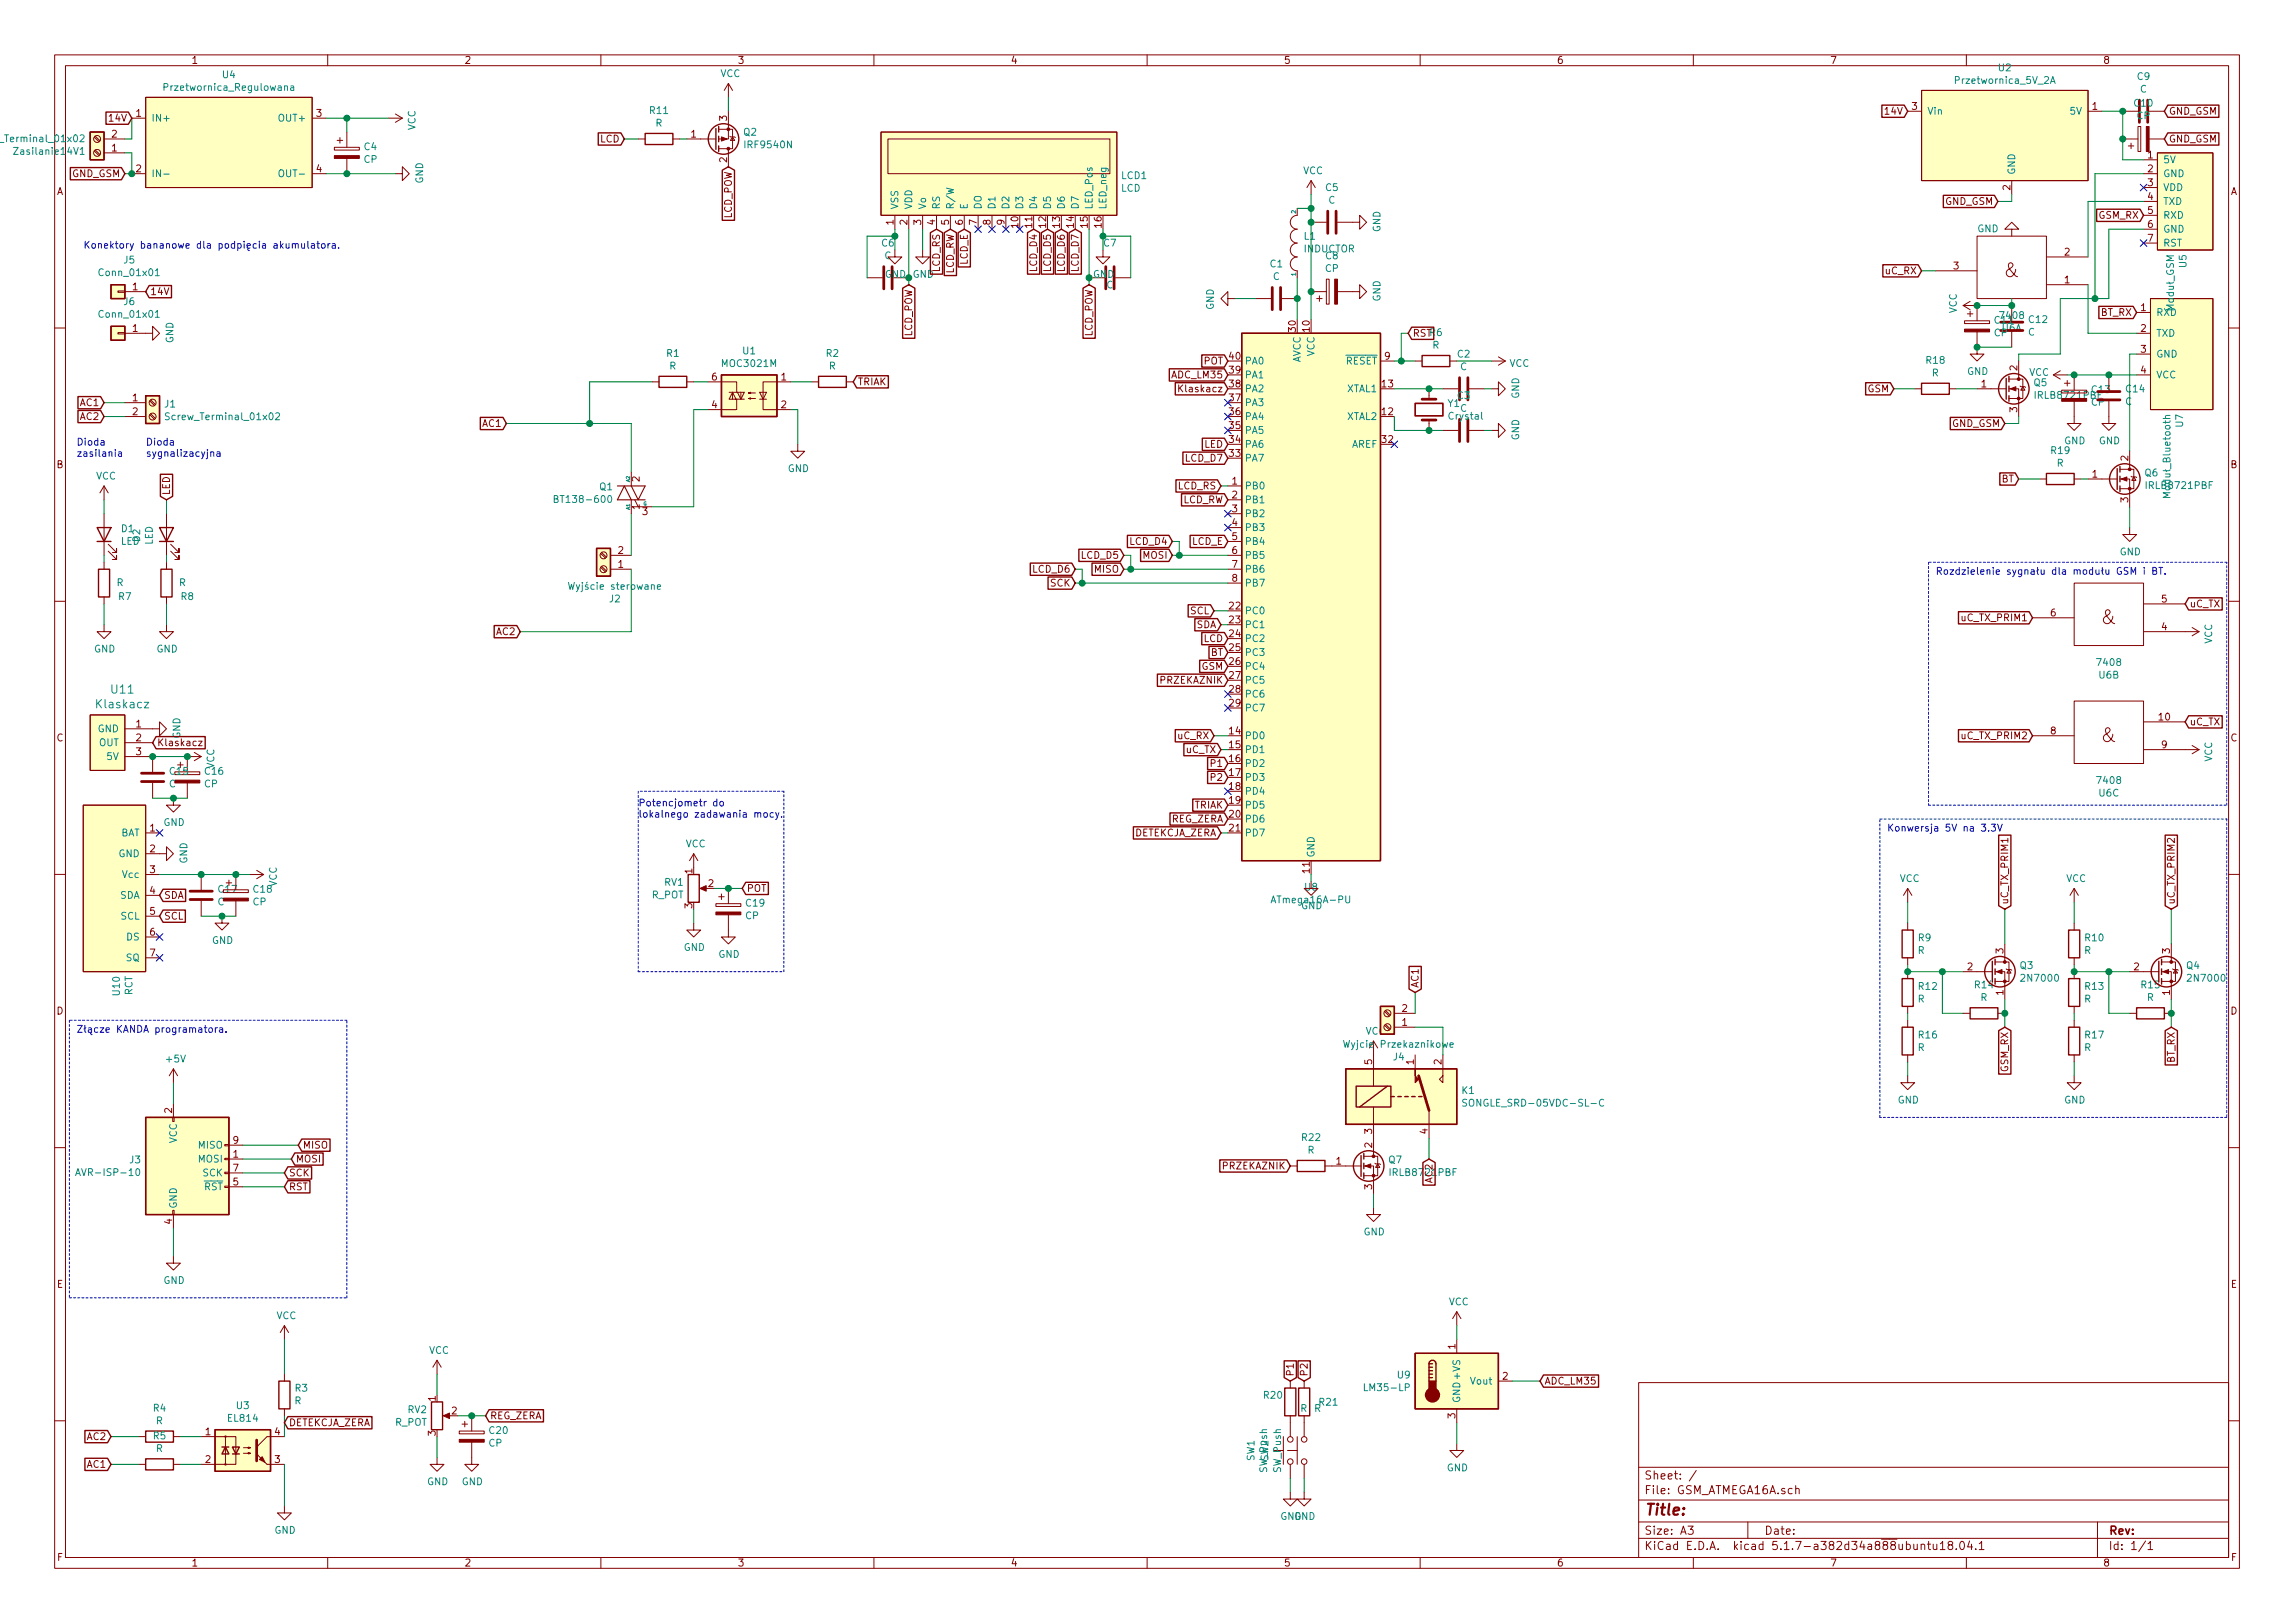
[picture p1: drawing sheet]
<svg xmlns="http://www.w3.org/2000/svg" width="420mm" height="297mm" viewBox="0 0 420 297" stroke-linecap="round" stroke-linejoin="round" font-family="sans-serif">
<defs><g id="words">
<g font-size="3.5" fill="#840000">
<text x="367" y="50.8">&amp;</text>
<text x="384.8" y="114.3">&amp;</text>
<text x="384.8" y="135.9">&amp;</text>
</g>
<text font-size="2.8" fill="#840000" x="301" y="277.3">Title:</text>
<g font-size="2.1" fill="#008484">
<text x="17.9" y="129.6">Klaskacz</text>
<text x="20.5" y="126.9">U11</text>
</g>
<g font-size="2.1" fill="#840000">
<text x="301" y="273.5">File: GSM_ATMEGA16A.sch</text>
<text x="301" y="270.8">Sheet: /</text>
<text x="301" y="280.9">Size: A3</text>
<text x="323" y="280.9">Date:</text>
<text x="386" y="280.9">Rev:</text>
<text x="301" y="283.7">KiCad E.D.A. kicad 5.1.7-a382d34a888ubuntu18.04.1</text>
<text x="386" y="283.7">Id: 1/1</text>
</g>
<g font-size="1.8" fill="#840000">
<text x="35" y="11.7">1</text>
<text x="85" y="11.7">2</text>
<text x="135" y="11.7">3</text>
<text x="185" y="11.7">4</text>
<text x="235" y="11.7">5</text>
<text x="285" y="11.7">6</text>
<text x="335" y="11.7">7</text>
<text x="385" y="11.7">8</text>
<text x="20.2" y="22.3">14V</text>
<text x="24.9" y="21.4">1</text>
<text x="57.9" y="21.4">3</text>
<text x="133.1" y="22.1" transform="rotate(-90 133.1 22.1)">3</text>
<text x="345.3" y="21">14V</text>
<text x="350" y="20.1">3</text>
<text x="383.1" y="20.1">1</text>
<text x="397" y="21">GND_GSM</text>
<text x="20.5" y="27.7">1</text>
<text x="20.5" y="25.2">2</text>
<text x="109.9" y="26.1">LCD</text>
<text x="126.5" y="25.2">1</text>
<text x="133.1" y="29.7" transform="rotate(-90 133.1 29.7)">2</text>
<text x="393.2" y="29">1</text>
<text x="397" y="26.1">GND_GSM</text>
<text x="10.4" y="35.7">A</text>
<text x="13.1" y="32.4">GND_GSM</text>
<text x="24.9" y="31.5">2</text>
<text x="57.9" y="31.5">4</text>
<text x="368" y="34.8" transform="rotate(-90 368 34.8)">2</text>
<text x="393.2" y="31.5">2</text>
<text x="393.2" y="34.1">3</text>
<text x="408.4" y="35.7">A</text>
<text x="134" y="40.1" transform="rotate(-90 134 40.1)">LCD_POW</text>
<text x="163.6" y="41.2" transform="rotate(-90 163.6 41.2)">1</text>
<text x="166.1" y="41.2" transform="rotate(-90 166.1 41.2)">2</text>
<text x="168.7" y="41.2" transform="rotate(-90 168.7 41.2)">3</text>
<text x="171.2" y="41.2" transform="rotate(-90 171.2 41.2)">4</text>
<text x="173.7" y="41.2" transform="rotate(-90 173.7 41.2)">5</text>
<text x="176.3" y="41.2" transform="rotate(-90 176.3 41.2)">6</text>
<text x="178.8" y="41.2" transform="rotate(-90 178.8 41.2)">7</text>
<text x="181.4" y="41.2" transform="rotate(-90 181.4 41.2)">8</text>
<text x="183.9" y="41.2" transform="rotate(-90 183.9 41.2)">9</text>
<text x="186.4" y="41.6" transform="rotate(-90 186.4 41.6)">10</text>
<text x="189" y="41.6" transform="rotate(-90 189 41.6)">11</text>
<text x="191.5" y="41.6" transform="rotate(-90 191.5 41.6)">12</text>
<text x="194.1" y="41.6" transform="rotate(-90 194.1 41.6)">13</text>
<text x="196.6" y="41.6" transform="rotate(-90 196.6 41.6)">14</text>
<text x="199.1" y="41.6" transform="rotate(-90 199.1 41.6)">15</text>
<text x="201.7" y="41.6" transform="rotate(-90 201.7 41.6)">16</text>
<text x="356" y="37.5">GND_GSM</text>
<text x="384.2" y="40">GSM_RX</text>
<text x="393.2" y="36.6">4</text>
<text x="393.2" y="39.2">5</text>
<text x="393.2" y="41.7">6</text>
<text x="378" y="46.8">2</text>
<text x="393.2" y="44.2">7</text>
<text x="24.3" y="53.1">1</text>
<text x="172.1" y="49.8" transform="rotate(-90 172.1 49.8)">LCD_RS</text>
<text x="174.6" y="50.3" transform="rotate(-90 174.6 50.3)">LCD_RW</text>
<text x="177.2" y="48.5" transform="rotate(-90 177.2 48.5)">LCD_E</text>
<text x="189.9" y="49.6" transform="rotate(-90 189.9 49.6)">LCD_D4</text>
<text x="192.4" y="49.6" transform="rotate(-90 192.4 49.6)">LCD_D5</text>
<text x="194.9" y="49.6" transform="rotate(-90 194.9 49.6)">LCD_D6</text>
<text x="197.5" y="49.6" transform="rotate(-90 197.5 49.6)">LCD_D7</text>
<text x="345.2" y="50.2">uC_RX</text>
<text x="357.7" y="49.3">3</text>
<text x="378" y="51.9">1</text>
<text x="27.5" y="54">14V</text>
<text x="384.6" y="57.8">BT_RX</text>
<text x="391.9" y="56.9">1</text>
<text x="24.3" y="60.7">1</text>
<text x="167" y="61.7" transform="rotate(-90 167 61.7)">LCD_POW</text>
<text x="200" y="61.7" transform="rotate(-90 200 61.7)">LCD_POW</text>
<text x="225.1" y="65.8">40</text>
<text x="237.2" y="60.7" transform="rotate(-90 237.2 60.7)">30</text>
<text x="239.8" y="60.7" transform="rotate(-90 239.8 60.7)">10</text>
<text x="253.5" y="65.8">9</text>
<text x="258.6" y="61.6">RSTR6</text>
<text x="391.9" y="60.7">2</text>
<text x="391.9" y="64.6">3</text>
<text x="130.3" y="69.6">6</text>
<text x="143" y="69.6">1</text>
<text x="157" y="70.5">TRIAK</text>
<text x="214.7" y="69.3">ADC_LM35</text>
<text x="216.4" y="71.8">Klaskacz</text>
<text x="220.4" y="66.7">POT</text>
<text x="225.1" y="70.9">38</text>
<text x="225.1" y="68.4">39</text>
<text x="253" y="70.9">13</text>
<text x="341.9" y="71.8">GSM</text>
<text x="362.7" y="70.9">1</text>
<text x="369.3" y="67.8" transform="rotate(-90 369.3 67.8)">2</text>
<text x="391.9" y="68.4">4</text>
<text x="14.7" y="74.3">AC1</text>
<text x="14.7" y="76.9">AC2</text>
<text x="24.3" y="73.4">1</text>
<text x="24.3" y="76">2</text>
<text x="130.3" y="74.7">4</text>
<text x="143" y="74.7">2</text>
<text x="225.1" y="76">36</text>
<text x="225.1" y="73.4">37</text>
<text x="253" y="76">12</text>
<text x="369.3" y="75.4" transform="rotate(-90 369.3 75.4)">3</text>
<text x="88.4" y="78.1">AC1</text>
<text x="220.5" y="82">LED</text>
<text x="225.1" y="83.6">33</text>
<text x="225.1" y="81.1">34</text>
<text x="225.1" y="78.5">35</text>
<text x="253" y="81.1">32</text>
<text x="357.3" y="78.1">GND_GSM</text>
<text x="10.4" y="85.7">B</text>
<text x="117.1" y="88.1" transform="rotate(-90 117.1 88.1)">2</text>
<text x="215.6" y="89.6">LCD_RS</text>
<text x="217.1" y="84.5">LCD_D7</text>
<text x="225.6" y="88.7">1</text>
<text x="366.4" y="88.3">BT</text>
<text x="383.1" y="87.4">1</text>
<text x="389.6" y="84.3" transform="rotate(-90 389.6 84.3)">2</text>
<text x="408.4" y="85.7">B</text>
<text x="31.1" y="90.7" transform="rotate(-90 31.1 90.7)">LED</text>
<text x="117.1" y="93.2" transform="rotate(-90 117.1 93.2)">1</text>
<text x="117.6" y="94.3">3</text>
<text x="216.4" y="92.1">LCD_RW</text>
<text x="225.6" y="91.2">2</text>
<text x="225.6" y="93.8">3</text>
<text x="389.6" y="92" transform="rotate(-90 389.6 92)">3</text>
<text x="113.2" y="101.4">2</text>
<text x="207" y="99.7">LCD_D4</text>
<text x="218.2" y="99.7">LCD_E</text>
<text x="225.6" y="96.3">4</text>
<text x="225.6" y="98.8">5</text>
<text x="225.6" y="101.4">6</text>
<text x="113.2" y="103.9">1</text>
<text x="189.2" y="104.8">LCD_D6</text>
<text x="192.3" y="107.4">SCK</text>
<text x="198.1" y="102.3">LCD_D5</text>
<text x="200.4" y="104.8">MISO</text>
<text x="209.3" y="102.3">MOSI</text>
<text x="225.6" y="103.9">7</text>
<text x="225.6" y="106.5">8</text>
<text x="217.9" y="112.4">SCL</text>
<text x="225.1" y="111.5">22</text>
<text x="359.3" y="113.7">uC_TX_PRIM1</text>
<text x="375.4" y="112.8">6</text>
<text x="395.8" y="110.3">5</text>
<text x="400.8" y="111.2">uC_TX</text>
<text x="90.9" y="116.2">AC2</text>
<text x="219" y="115">SDA</text>
<text x="220.4" y="117.5">LCD</text>
<text x="225.1" y="114.1">23</text>
<text x="225.1" y="116.6">24</text>
<text x="225.1" y="119.2">25</text>
<text x="395.8" y="115.4">4</text>
<text x="212.6" y="125.1">PRZEKAZNIK</text>
<text x="220" y="122.6">GSM</text>
<text x="221.6" y="120.1">BT</text>
<text x="225.1" y="121.7">26</text>
<text x="225.1" y="124.2">27</text>
<text x="225.1" y="126.8">28</text>
<text x="225.1" y="129.3">29</text>
<text x="395.3" y="131.9">10</text>
<text x="10.4" y="135.7">C</text>
<text x="24.9" y="133.1">1</text>
<text x="24.9" y="135.7">2</text>
<text x="28.7" y="136.6">Klaskacz</text>
<text x="215.7" y="135.3">uC_RX</text>
<text x="217.1" y="137.8">uC_TX</text>
<text x="225.1" y="134.4">14</text>
<text x="225.1" y="136.9">15</text>
<text x="359.3" y="135.3">uC_TX_PRIM2</text>
<text x="375.4" y="134.4">8</text>
<text x="395.8" y="136.9">9</text>
<text x="400.8" y="132.8">uC_TX</text>
<text x="408.4" y="135.7">C</text>
<text x="24.9" y="138.2">3</text>
<text x="221.8" y="142.9">P2</text>
<text x="221.8" y="140.4">P1</text>
<text x="225.1" y="139.5">16</text>
<text x="225.1" y="142">17</text>
<text x="218.6" y="148">TRIAK</text>
<text x="225.1" y="144.6">18</text>
<text x="225.1" y="147.1">19</text>
<text x="225.1" y="149.6">20</text>
<text x="27.5" y="152.2">1</text>
<text x="27.5" y="156">2</text>
<text x="207.4" y="153.1">DETEKCJA_ZERA</text>
<text x="214.4" y="150.5">REG_ZERA</text>
<text x="225.1" y="152.2">21</text>
<text x="27.5" y="159.8">3</text>
<text x="126.7" y="159.9" transform="rotate(-90 126.7 159.9)">1</text>
<text x="239.8" y="159.8" transform="rotate(-90 239.8 159.8)">11</text>
<text x="27.5" y="163.6">4</text>
<text x="27.5" y="167.4">5</text>
<text x="30" y="164.5">SDA</text>
<text x="40" y="163.4">C17</text>
<text x="126.7" y="166.3" transform="rotate(-90 126.7 166.3)">3</text>
<text x="129.7" y="162.3">2</text>
<text x="136.7" y="163.2">POT</text>
<text x="367.7" y="165.6" transform="rotate(-90 367.7 165.6)">uC_TX_PRIM1</text>
<text x="398.1" y="165.6" transform="rotate(-90 398.1 165.6)">uC_TX_PRIM2</text>
<text x="27.5" y="171.2">6</text>
<text x="30" y="168.3">SCL</text>
<text x="27.5" y="175">7</text>
<text x="360.2" y="177.6">2</text>
<text x="366.8" y="174.5" transform="rotate(-90 366.8 174.5)">3</text>
<text x="390.7" y="177.6">2</text>
<text x="397.3" y="174.5" transform="rotate(-90 397.3 174.5)">3</text>
<text x="10.4" y="185.7">D</text>
<text x="256.7" y="185.2">2</text>
<text x="259.7" y="180.9" transform="rotate(-90 259.7 180.9)">AC1</text>
<text x="361.6" y="180.9">R14</text>
<text x="366.8" y="182.1" transform="rotate(-90 366.8 182.1)">1</text>
<text x="392.1" y="180.9">R15</text>
<text x="397.3" y="182.1" transform="rotate(-90 397.3 182.1)">1</text>
<text x="408.4" y="185.7">D</text>
<text x="256.7" y="187.7">1</text>
<text x="251.2" y="194.8" transform="rotate(-90 251.2 194.8)">5</text>
<text x="258.8" y="194.8" transform="rotate(-90 258.8 194.8)">1</text>
<text x="263.9" y="194.8" transform="rotate(-90 263.9 194.8)">2</text>
<text x="367.7" y="196.3" transform="rotate(-90 367.7 196.3)">GSM_RX</text>
<text x="398.1" y="194.6" transform="rotate(-90 398.1 194.6)">BT_RX</text>
<text x="31.5" y="203.7" transform="rotate(-90 31.5 203.7)">2</text>
<text x="42.7" y="209.3">9</text>
<text x="251.2" y="207.5" transform="rotate(-90 251.2 207.5)">3</text>
<text x="261.4" y="207.5" transform="rotate(-90 261.4 207.5)">4</text>
<text x="42.7" y="211.9">1</text>
<text x="42.7" y="214.4">7</text>
<text x="52.9" y="215.3">SCK</text>
<text x="54.1" y="212.8">MOSI</text>
<text x="55.4" y="210.2">MISO</text>
<text x="224" y="214">PRZEKAZNIK</text>
<text x="244.6" y="213.1">1</text>
<text x="251.2" y="210.1" transform="rotate(-90 251.2 210.1)">2</text>
<text x="42.7" y="217">5</text>
<text x="52.9" y="217.8">RST</text>
<text x="251.2" y="217.7" transform="rotate(-90 251.2 217.7)">3</text>
<text x="262.3" y="216.4" transform="rotate(-90 262.3 216.4)">AC2</text>
<text x="31.5" y="224" transform="rotate(-90 31.5 224)">4</text>
<text x="10.4" y="235.7">E</text>
<text x="408.4" y="235.7">E</text>
<text x="236.9" y="252" transform="rotate(-90 236.9 252)">P1</text>
<text x="239.4" y="252" transform="rotate(-90 239.4 252)">P2</text>
<text x="266.4" y="246.9" transform="rotate(-90 266.4 246.9)">1</text>
<text x="79.8" y="256.4" transform="rotate(-90 79.8 256.4)">1</text>
<text x="275.1" y="252.5">2</text>
<text x="282.7" y="253.4">ADC_LM35</text>
<text x="16" y="263.6">AC2</text>
<text x="37.6" y="262.7">1</text>
<text x="50.3" y="262.7">4</text>
<text x="52.9" y="261">DETEKCJA_ZERA</text>
<text x="79.8" y="262.8" transform="rotate(-90 79.8 262.8)">3</text>
<text x="82.7" y="258.9">2</text>
<text x="89.7" y="259.8">REG_ZERA</text>
<text x="266.4" y="259.6" transform="rotate(-90 266.4 259.6)">3</text>
<text x="16" y="268.6">AC1</text>
<text x="37.6" y="267.8">2</text>
<text x="50.3" y="267.8">3</text>
<text x="10.5" y="285.7">F</text>
<text x="35" y="286.7">1</text>
<text x="85" y="286.7">2</text>
<text x="135" y="286.7">3</text>
<text x="185" y="286.7">4</text>
<text x="235" y="286.7">5</text>
<text x="285" y="286.7">6</text>
<text x="335" y="286.7">7</text>
<text x="385" y="286.7">8</text>
<text x="408.5" y="285.7">F</text>
</g>
<g font-size="1.8" fill="#008484">
<text x="30.7" y="16.6">Przetwornica_Regulowana</text>
<text x="40.8" y="14.3">U4</text>
<text x="131.9" y="14.1">VCC</text>
<text x="358.3" y="15.4">Przetwornica_5V_2A</text>
<text x="365.9" y="13">U2</text>
<text x="391.3" y="14.6">C9</text>
<text x="391.8" y="17">C</text>
<text x="27.7" y="22.3">IN+</text>
<text x="51.4" y="22.3">OUT+</text>
<text x="76.1" y="23.9" transform="rotate(-90 76.1 23.9)">VCC</text>
<text x="119" y="20.9">R11</text>
<text x="120" y="23.2">R</text>
<text x="352.8" y="21">Vin</text>
<text x="379.1" y="21">5V</text>
<text x="390.8" y="19.5">C10</text>
<text x="391.2" y="21.8">CP</text>
<text x=".1" y="26">_Terminal_01x02</text>
<text x="3.1" y="28.3">Zasilanie14V1</text>
<text x="66.6" y="29.8">CP</text>
<text x="66.7" y="27.5">C4</text>
<text x="136.2" y="24.8">Q2</text>
<text x="136.6" y="27.1">IRF9540N</text>
<text x="396" y="29.9">5V</text>
<text x="27.7" y="32.4">IN-</text>
<text x="51.8" y="32.4">OUT-</text>
<text x="77.5" y="33.6" transform="rotate(-90 77.5 33.6)">GND</text>
<text x="205.2" y="35.1">LCD</text>
<text x="205.3" y="32.8">LCD1</text>
<text x="238.6" y="31.9">VCC</text>
<text x="242.7" y="35">C5</text>
<text x="368.9" y="32" transform="rotate(-90 368.9 32)">GND</text>
<text x="396" y="32.4">GND</text>
<text x="396" y="35">VDD</text>
<text x="164.5" y="38.4" transform="rotate(-90 164.5 38.4)">VSS</text>
<text x="167" y="38.4" transform="rotate(-90 167 38.4)">VDD</text>
<text x="169.5" y="38.4" transform="rotate(-90 169.5 38.4)">Vo</text>
<text x="172.1" y="38.4" transform="rotate(-90 172.1 38.4)">RS</text>
<text x="174.6" y="38.4" transform="rotate(-90 174.6 38.4)">R/W</text>
<text x="177.2" y="38.4" transform="rotate(-90 177.2 38.4)">E</text>
<text x="179.7" y="38.4" transform="rotate(-90 179.7 38.4)">DO</text>
<text x="182.2" y="38.4" transform="rotate(-90 182.2 38.4)">D1</text>
<text x="184.8" y="38.4" transform="rotate(-90 184.8 38.4)">D2</text>
<text x="187.3" y="38.4" transform="rotate(-90 187.3 38.4)">D3</text>
<text x="189.9" y="38.4" transform="rotate(-90 189.9 38.4)">D4</text>
<text x="192.4" y="38.4" transform="rotate(-90 192.4 38.4)">D5</text>
<text x="194.9" y="38.4" transform="rotate(-90 194.9 38.4)">D6</text>
<text x="197.5" y="38.4" transform="rotate(-90 197.5 38.4)">D7</text>
<text x="200" y="38.4" transform="rotate(-90 200 38.4)">LED_Pos</text>
<text x="202.6" y="38.4" transform="rotate(-90 202.6 38.4)">LED_neg</text>
<text x="243.2" y="37.3">C</text>
<text x="396" y="37.5">TXD</text>
<text x="396" y="40">RXD</text>
<text x="161.9" y="47.4">C</text>
<text x="238.7" y="46.2">INDUCTOR</text>
<text x="238.8" y="43.9">L1</text>
<text x="242.7" y="47.5">C8</text>
<text x="252.7" y="42.5" transform="rotate(-90 252.7 42.5)">GND</text>
<text x="362" y="42.5">GND</text>
<text x="396" y="42.6">GND</text>
<text x="396" y="45.1">RST</text>
<text x="18.4" y="50.5">Conn_01x01</text>
<text x="22.7" y="48.2">J5</text>
<text x="162" y="50.8">GND</text>
<text x="167.1" y="50.8">GND</text>
<text x="200.1" y="50.8">GND</text>
<text x="202.6" y="52.8">C</text>
<text x="232.6" y="48.9">C1</text>
<text x="233" y="51.2">C</text>
<text x="242.6" y="49.8">CP</text>
<text x="400.3" y="48.9" transform="rotate(-90 400.3 48.9)">U5</text>
<text x="18.4" y="58.2">Conn_01x01</text>
<text x="22.7" y="55.8">J6</text>
<text x="222.2" y="56.7" transform="rotate(-90 222.2 56.7)">GND</text>
<text x="252.7" y="55.2" transform="rotate(-90 252.7 55.2)">GND</text>
<text x="358.2" y="57.4" transform="rotate(-90 358.2 57.4)">VCC</text>
<text x="365.2" y="59.2">C11</text>
<text x="366.3" y="58.4">7408</text>
<text x="371.5" y="59.1">C12</text>
<text x="394.7" y="57.8">RXD</text>
<text x="398" y="56.6" transform="rotate(-90 398 56.6)">Modu_GSM</text>
<text x="31.7" y="62.8" transform="rotate(-90 31.7 62.8)">GND</text>
<text x="122.1" y="65.3">R1</text>
<text x="136" y="64.9">U1</text>
<text x="151.3" y="65.3">R2</text>
<text x="240.7" y="65.2" transform="rotate(-90 240.7 65.2)">VCC</text>
<text x="262.3" y="63.8">R</text>
<text x="266.9" y="65.4">C2</text>
<text x="365.1" y="61.6">CP</text>
<text x="366.5" y="60.7">U6A</text>
<text x="371.3" y="61.4">C</text>
<text x="394.7" y="61.6">TXD</text>
<text x="394.7" y="65.4">GND</text>
<text x="122.6" y="67.6">R</text>
<text x="132.4" y="67.2">MOC3021M</text>
<text x="151.8" y="67.6">R</text>
<text x="227.8" y="71.8">PA2</text>
<text x="227.8" y="69.3">PA1</text>
<text x="227.8" y="66.7">PA0</text>
<text x="238.1" y="66.5" transform="rotate(-90 238.1 66.5)">AVCC</text>
<text x="246.3" y="66.7">RESET</text>
<text x="246.6" y="71.8">XTAL1</text>
<text x="267.3" y="67.8">C</text>
<text x="276.3" y="67.1">VCC</text>
<text x="352.7" y="66.6">R18</text>
<text x="353.7" y="68.9">R</text>
<text x="360.1" y="68.6">GND</text>
<text x="371.5" y="68.8">VCC</text>
<text x="372.4" y="70.7">Q5</text>
<text x="383" y="71.9">C13</text>
<text x="389.3" y="71.8">C14</text>
<text x="394.7" y="69.3">VCC</text>
<text x="30.2" y="74.6">J1</text>
<text x="31" y="76.9">Screw_Terminal_01x02</text>
<text x="227.8" y="76.9">PA4</text>
<text x="227.8" y="74.3">PA3</text>
<text x="246.6" y="76.9">XTAL2</text>
<text x="265.1" y="74.5">Y1</text>
<text x="265.3" y="76.8">Crystal</text>
<text x="266.9" y="73.1">C3</text>
<text x="267.3" y="75.4">C</text>
<text x="278.1" y="73" transform="rotate(-90 278.1 73)">GND</text>
<text x="372.8" y="73">IRLB8721PBF</text>
<text x="382.9" y="74.3">CP</text>
<text x="389.1" y="74.1">C</text>
<text x="227.8" y="82">PA6</text>
<text x="227.8" y="79.4">PA5</text>
<text x="247.4" y="82">AREF</text>
<text x="278.1" y="80.6" transform="rotate(-90 278.1 80.6)">GND</text>
<text x="375.6" y="83.1">R19</text>
<text x="377.9" y="81.3">GND</text>
<text x="384.3" y="81.3">GND</text>
<text x="399.7" y="78.1" transform="rotate(-90 399.7 78.1)">U7</text>
<text x="17.6" y="87.8">VCC</text>
<text x="109.8" y="89.7">Q1</text>
<text x="144.2" y="86.4">GND</text>
<text x="227.8" y="89.6">PB0</text>
<text x="227.8" y="84.5">PA7</text>
<text x="376.6" y="85.4">R</text>
<text x="392.7" y="87.2">Q6</text>
<text x="393.1" y="89.5">IRLB8721PBF</text>
<text x="102.3" y="92">BT138-600</text>
<text x="227.8" y="92.1">PB1</text>
<text x="227.8" y="94.7">PB2</text>
<text x="397.4" y="90.5" transform="rotate(-90 397.4 90.5)">Modu_Bluetooth</text>
<text x="22.1" y="99.7">LED</text>
<text x="22.3" y="97.4">D1</text>
<text x="25.7" y="99.1" transform="rotate(-90 25.7 99.1)">D2</text>
<text x="28" y="99.8" transform="rotate(-90 28 99.8)">LED</text>
<text x="227.8" y="97.2">PB3</text>
<text x="227.8" y="99.7">PB4</text>
<text x="388.1" y="101.6">GND</text>
<text x="21.4" y="107.3">R</text>
<text x="32.8" y="107.3">R</text>
<text x="105.1" y="107.9">Wyjcie sterowane</text>
<text x="227.8" y="102.3">PB5</text>
<text x="227.8" y="104.8">PB6</text>
<text x="227.8" y="107.4">PB7</text>
<text x="21.7" y="109.8">R7</text>
<text x="33.2" y="109.8">R8</text>
<text x="111.6" y="110.2">J2</text>
<text x="227.8" y="112.4">PC0</text>
<text x="17.2" y="119.4">GND</text>
<text x="28.7" y="119.4">GND</text>
<text x="227.8" y="115">PC1</text>
<text x="227.8" y="117.5">PC2</text>
<text x="405" y="117.8" transform="rotate(-90 405 117.8)">VCC</text>
<text x="227.8" y="120.1">PC3</text>
<text x="227.8" y="122.6">PC4</text>
<text x="227.8" y="125.1">PC5</text>
<text x="384.1" y="121.9">7408</text>
<text x="384.3" y="124.2">U6B</text>
<text x="227.8" y="127.7">PC6</text>
<text x="227.8" y="130.2">PC7</text>
<text x="17.9" y="134">GND</text>
<text x="18.1" y="136.6">OUT</text>
<text x="33" y="135.2" transform="rotate(-90 33 135.2)">GND</text>
<text x="227.8" y="135.3">PD0</text>
<text x="227.8" y="137.8">PD1</text>
<text x="19.7" y="139.1">5V</text>
<text x="31.1" y="141.8">C15</text>
<text x="37.6" y="141.8">C16</text>
<text x="39.2" y="140.7" transform="rotate(-90 39.2 140.7)">VCC</text>
<text x="227.8" y="140.4">PD2</text>
<text x="227.8" y="142.9">PD3</text>
<text x="384.1" y="143.5">7408</text>
<text x="405" y="139.4" transform="rotate(-90 405 139.4)">VCC</text>
<text x="30.9" y="144.1">C</text>
<text x="37.4" y="144.1">CP</text>
<text x="227.8" y="145.5">PD4</text>
<text x="227.8" y="148">PD5</text>
<text x="384.3" y="145.8">U6C</text>
<text x="22" y="153.1">BAT</text>
<text x="29.9" y="151.2">GND</text>
<text x="125.5" y="155.1">VCC</text>
<text x="227.8" y="150.5">PD6</text>
<text x="227.8" y="153.1">PD7</text>
<text x="21.7" y="156.9">GND</text>
<text x="22.5" y="160.7">Vcc</text>
<text x="34.3" y="158.1" transform="rotate(-90 34.3 158.1)">GND</text>
<text x="240.7" y="157" transform="rotate(-90 240.7 157)">GND</text>
<text x="347.8" y="161.4">VCC</text>
<text x="378.3" y="161.4">VCC</text>
<text x="21.9" y="164.5">SDA</text>
<text x="39.8" y="165.7">C</text>
<text x="46.3" y="165.7">CP</text>
<text x="46.5" y="163.4">C18</text>
<text x="50.7" y="162.3" transform="rotate(-90 50.7 162.3)">VCC</text>
<text x="119.3" y="164.4">R_POT</text>
<text x="121.7" y="162.1">RV1</text>
<text x="136.6" y="165.9">C19</text>
<text x="233.4" y="165.3">ATmega16A-PU</text>
<text x="238.2" y="166.4">GND</text>
<text x="238.9" y="163">U8</text>
<text x="22.1" y="168.3">SCL</text>
<text x="23.2" y="172.1">DS</text>
<text x="38.8" y="172.8">GND</text>
<text x="136.5" y="168.2">CP</text>
<text x="351.2" y="172.3">R9</text>
<text x="381.8" y="172.3">R10</text>
<text x="23.1" y="175.9">SQ</text>
<text x="125.2" y="174">GND</text>
<text x="131.5" y="175.3">GND</text>
<text x="351.1" y="174.6">R</text>
<text x="369.8" y="177.4">Q3</text>
<text x="370.3" y="179.7">2N7000</text>
<text x="381.6" y="174.6">R</text>
<text x="400.3" y="177.4">Q4</text>
<text x="400.8" y="179.7">2N7000</text>
<text x="21.9" y="182.1" transform="rotate(-90 21.9 182.1)">U10</text>
<text x="24.3" y="182.2" transform="rotate(-90 24.3 182.2)">RCT</text>
<text x="351.1" y="183.5">R</text>
<text x="351.3" y="181.2">R12</text>
<text x="362.6" y="183.2">R</text>
<text x="381.6" y="183.5">R</text>
<text x="381.8" y="181.2">R13</text>
<text x="393.1" y="183.2">R</text>
<text x="246.7" y="191.8">Wyjcie Przekaznikowe</text>
<text x="250" y="189.4">VCC</text>
<text x="351.3" y="190.1">R16</text>
<text x="381.8" y="190.1">R17</text>
<text x="30.5" y="194.4">+5V</text>
<text x="255.1" y="194.1">J4</text>
<text x="351.1" y="192.4">R</text>
<text x="381.6" y="192.4">R</text>
<text x="267.7" y="200.2">K1</text>
<text x="269.1" y="202.5">SONGLE_SRD-05VDC-SL-C</text>
<text x="347.4" y="202">GND</text>
<text x="377.9" y="202">GND</text>
<text x="32.4" y="209.3" transform="rotate(-90 32.4 209.3)">VCC</text>
<text x="238.4" y="208.8">R22</text>
<text x="14.9" y="215.2">AVR-ISP-10</text>
<text x="23.8" y="212.9">J3</text>
<text x="36.4" y="212.8">MOSI</text>
<text x="36.4" y="210.2">MISO</text>
<text x="37.2" y="215.3">SCK</text>
<text x="239.4" y="211.1">R</text>
<text x="254.3" y="212.9">Q7</text>
<text x="254.7" y="215.2">IRLB8721PBF</text>
<text x="32.4" y="221.3" transform="rotate(-90 32.4 221.3)">GND</text>
<text x="37.4" y="217.8">RST</text>
<text x="249.6" y="226.1">GND</text>
<text x="29.9" y="235">GND</text>
<text x="265.2" y="238.9">VCC</text>
<text x="50.6" y="241.4">VCC</text>
<text x="78.5" y="247.8">VCC</text>
<text x="43.3" y="257.9">U3</text>
<text x="53.9" y="257">R</text>
<text x="54.1" y="254.7">R3</text>
<text x="231.4" y="256">R20</text>
<text x="241.6" y="257.3">R21</text>
<text x="250.2" y="254.6">LM35-LP</text>
<text x="255.9" y="252.3">U9</text>
<text x="267.3" y="256.8" transform="rotate(-90 267.3 256.8)">GND +VS</text>
<text x="269.4" y="253.4">Vout</text>
<text x="28.1" y="258.4">R4</text>
<text x="28.1" y="263.4">R5</text>
<text x="28.6" y="260.7">R</text>
<text x="41.9" y="260.2">EL814</text>
<text x="72.3" y="260.9">R_POT</text>
<text x="74.7" y="258.6">RV2</text>
<text x="89.6" y="262.4">C20</text>
<text x="238.1" y="258.4">R</text>
<text x="240.6" y="258.4">R</text>
<text x="28.6" y="265.7">R</text>
<text x="89.5" y="264.8">CP</text>
<text x="229.7" y="267.4" transform="rotate(-90 229.7 267.4)">SW1</text>
<text x="232" y="269.5" transform="rotate(-90 232 269.5)">SW_Push</text>
<text x="232.2" y="267.4" transform="rotate(-90 232.2 267.4)">SW2</text>
<text x="234.5" y="269.5" transform="rotate(-90 234.5 269.5)">SW_Push</text>
<text x="264.9" y="269.3">GND</text>
<text x="78.2" y="271.8">GND</text>
<text x="84.5" y="271.8">GND</text>
<text x="50.2" y="280.7">GND</text>
<text x="234.4" y="278.2">GND</text>
<text x="236.9" y="278.2">GND</text>
</g>
<g font-size="1.8" fill="#0000c2">
<text x="15.2" y="45.5">Konektory bananowe dla podpicia akumulatora.</text>
<text x="14" y="81.5">Dioda</text>
<text x="14" y="83.6">zasilania</text>
<text x="26.7" y="81.5">Dioda</text>
<text x="26.7" y="83.6">sygnalizacyjna</text>
<text x="354.3" y="105.2">Rozdzielenie sygnau dla moduu GSM i BT.</text>
<text x="116.8" y="147.6">Potencjometr do</text>
<text x="116.8" y="149.6">lokalnego zadawania mocy.</text>
<text x="345.4" y="152.2">Konwersja 5V na 3.3V</text>
<text x="14" y="189">Zcze KANDA programatora.</text>
</g>
<g font-size="1.8" fill="#008400">
<text x="161.4" y="45.1">C6</text>
<text x="202.1" y="45.1">C7</text>
</g>
<g font-size="1.1" fill="#008484">
<text x="237.3" y="39.1" transform="rotate(-90 237.3 39.1)">2</text>
<text x="237.3" y="50.5" transform="rotate(-90 237.3 50.5)">1</text>
</g>
<g font-size=".9" fill="#008484">
<text x="115.3" y="88.2" transform="rotate(-90 115.3 88.2)">A2</text>
<text x="115.3" y="93.3" transform="rotate(-90 115.3 93.3)">A1</text>
<text x="117.8" y="92.5">G</text>
</g>
</g></defs>
<g fill="none" stroke="#840000" stroke-width=".18">
<path d="M10 10h400v277h-400zM12 12h396v273.1h-396zM26.7 17.8h30.4v16.5h-30.4zM60 10v2M110 10v2M133.3 15.3l-.7 1.2M133.3 15.3v2.5M133.3 15.3l.8 1.2M160 10v2M210 10v2M260 10v2M310 10v2"/>
<path d="M351.8 16.5h30.5v16.6h-30.5zM360 10v2M17.3 25.1l.8 .8M17.3 27.6l.8 .9M17.4 24.9l.9 .9M17.4 27.5l.9 .8M19 25.4h3.9M19 28h3.9M24.1 21.6h2.6M24.1 31.8h2.6M57.1 21.6h2.6M57.1 31.8h2.6"/>
<path d="M61.2 27h4.6v.5h-4.6zM61.7 25.7h1M62.2 25.2v1M63.5 24.2v2.8M63.5 29v2.8M71.1 21.6h2.6M72.4 31.8h1.3v-1.3l1.2 1.3-1.2 1.3v-1.3M72.4 20.9l1.3 .7M73.7 21.6l-1.3 .8M116.8 25.4h1.3M123.2 25.4h1.3M125.7 25.4h5.4"/>
<path d="M131.6 23.7h2.5v3.5h-2.5M133.3 20.4v5h-1.7M133.3 27.2v3.3M133.6 24.9l.1 .2h.8l.1 .1M134.1 25.1l.4 .6h-.8zM161.3 24.2h43.2v15.2h-43.2zM162.6 25.4h40.6v6.4h-40.6zM163.8 39.4v2.5M166.4 39.4v2.5M168.9 39.4v2.5M171.4 39.4v2.5M174 39.4v2.5"/>
<path d="M176.5 39.4v2.5M179.1 39.4v2.5M181.6 39.4v2.5M184.1 39.4v2.5M237.5 38.1v1.3a1.27 1.27 0 0 0-1.3 1.3 1.27 1.27 0 0 0 1.3 1.2 1.27 1.27 0 0 0-1.3 1.3 1.27 1.27 0 0 0 1.3 1.3 1.27 1.27 0 0 0-1.3 1.3 1.27 1.27 0 0 0 1.3 1.2 1.27 1.27 0 0 0-1.3 1.3 1.27 1.27 0 0 0 1.3 1.3v1.2M240 33.1l-.7 1.2M240 33.1v2.5M240 33.1l.8 1.2M349.2 20.4h2.6M368.3 33.1v2.5M382.3 20.4h2.5M388.6 25.4h2.8"/>
<path d="M388.6 20.4h2.8M389.6 26.7h1.1M390.1 26.2v1M391.4 23.2h.5v4.5h-.5zM392.4 31.8h2.6M392.4 29.2h2.6M392.4 34.3h2.6M392.4 36.9h2.6M392.4 39.4h2.6M393.4 25.4h2.8M393.4 20.4h2.8M395 28h10.1v17.8h-10.1z"/>
<path d="M400 35.6h.1M21.6 53.2h1.3v.3h-1.3zM22.9 53.4h3.8M158.7 50.8h2.8M163.8 45.8v1.2h1.3l-1.3 1.3-1.2-1.3h1.2M168.9 45.8v1.2h1.3l-1.3 1.3-1.3-1.3h1.3M199.4 50.8h2.8M201.9 45.8v1.2h1.3l-1.3 1.3-1.2-1.3h1.2M204.2 50.8h2.8M224.8 54.6v-1.2l-1.3 1.2 1.3 1.3v-1.3h1.3M229.9 54.6h2.8M234.7 54.6h2.8"/>
<path d="M240 53.4h2.8M240 40.7h2.8M241 54.6h1.1M241.6 54.1v1.1M242.8 51.1h.5v4.6h-.5zM244.9 53.4h4v-1.3l1.3 1.3-1.3 1.2v-1.2M244.9 40.7h4v-1.3l1.3 1.3-1.3 1.2v-1.2M354.3 49.6h7.6M359.4 55.9h2.5v2.8M359.4 55.9l1.3 .8M359.7 58.7h4.5v.5h-4.5zM360.2 57.4h1"/>
<path d="M360.7 56.9v1M360.7 55.2l-1.3 .7M361.9 43.2h12.7v11.4h-12.7zM368.3 41.9h1.3l-1.3-1.2-1.3 1.2h1.3v1.3M368.3 55.9v2.8M374.6 52.1h7.7M374.6 47h7.7M391.2 57.2h2.5M392.4 41.9h2.6M392.4 44.5h2.6M393.7 54.6h11.4v20.4h-11.4zM10 60h2"/>
<path d="M21.6 60.9h1.3v.2h-1.3zM22.9 61h5v-1.3l1.3 1.3-1.3 1.3v-1.3M22.9 73.7h3.8M22.9 76.2h3.8M27.4 75.9l.9 .8M27.4 73.4l.9 .8M27.6 75.7l.8 .9M27.6 73.2l.8 .8M119.4 69.9h1.2M125.7 69.9h1.3M129.5 69.9h5.4v1.9M133.5 71.8h2.8l-.7 1.3-.6-1.3"/>
<path d="M134.1 71.8v1.3M134.7 73.1l-.6-1.3-.6 1.3h2.8M134.9 73.1v1.9h-5.4M135.6 71.8v1.3M137 72.9l.4-.1v.3l-.4-.2h1.3M137 71.9l.4-.1v.2l-.4-.1h1.3M139.1 71.8h1.2l-.6 1.3zM139.1 73.1h1.2M144.8 69.9h-5.1v5.1h5.1M148.6 69.9h1.3M154.9 69.9h1.3M215.8 70.4v1.3"/>
<path d="M216.5 70.4l-.7 .8M252.7 66.1h2.6M259.1 66.1h1.2M261.6 71.2v1.9M261.6 76.9v1.9M264.2 71.2h2.8M264.2 78.8h2.8M265.4 66.1h1.3M269 71.2h2.8M269 78.8h2.8M273 71.2h1.3v-1.3l1.3 1.3-1.3 1.2v-1.2M273 78.8h1.3v-1.3l1.3 1.3-1.3 1.2v-1.2"/>
<path d="M273 66.1h2.6M274.3 65.3l1.3 .8M275.6 66.1l-1.3 .7M350.5 71.2h1.3M356.9 71.2h1.2M361.9 60.7v4.1h1.3l-1.3 1.3-1.2-1.3h1.2M361.9 71.2h5.4M367.8 71.2h1.8v5M367.8 69.4h2.5v3.5h-2.5M368.3 60.7v2.8M369.6 66.1v3.3M369.8 70.6l.2 .2h.7l.1 .1"/>
<path d="M370.3 70.8l.4 .6h-.7zM375.9 68.6l1.3 .8M375.9 68.6h2.6M377.2 67.9l-1.3 .7M377.4 71.4h4.6v.5h-4.6zM378 70.1h1M378.5 69.6v1M379.7 73.4v4.1h1.3l-1.3 1.3-1.2-1.3h1.2M379.7 68.6v2.8M386.1 73.4v4.1h1.2l-1.2 1.3-1.3-1.3h1.3M386.1 68.6v2.8M391.2 68.6h2.5"/>
<path d="M391.2 61h2.5M391.2 64.8h2.5M408 60h2M19 88.9l-.7 1.3M19 88.9v2.6M19 94v7.6M19 88.9l.8 1.3M19.8 99.6l1.5 1.5v-.7v.7h-.7M30.5 94v7.6M31.2 99.6l1.6 1.5v-.7v.7h-.8M115.6 86.4v2.5M115.6 91.5v2.5"/>
<path d="M116.2 91.5l.6 1.2h2.6M146 81.3v1.3h1.3l-1.3 1.3-1.2-1.3h1.2M224.8 88.9h2.5M224.8 91.5h2.5M224.8 94h2.5M224.8 96.6h2.5M224.8 99.1h2.5M373.4 87.7h1.2M379.7 87.7h1.3M382.3 87.7h5.3M388.1 87.7h1.8v5M388.1 85.9h2.6v3.5h-2.6"/>
<path d="M389.9 96.6v1.2h1.3l-1.3 1.3-1.3-1.3h1.3M389.9 82.6v3.3M390.1 87.2l.2 .1h.7l.2 .1M390.7 87.3l.3 .6h-.7zM10 110h2M19 114.3v1.3h1.3l-1.3 1.3-1.2-1.3h1.2M19 102.9v1.3M19 109.3v1.2M19.8 100.9l1.5 1.5v-.8v.8h-.7M30.5 114.3v1.3h1.2l-1.2 1.3-1.3-1.3h1.3M30.5 102.9v1.3M30.5 109.3v1.2"/>
<path d="M31.2 100.9l1.6 1.5v-.8v.8h-.8M110 101.3l.8 .8M110 103.8l.8 .9M110.2 101.1l.8 .9M110.2 103.7l.8 .8M111.8 101.6h3.8M111.8 104.2h3.8M224.8 101.6h2.5M224.8 104.2h2.5M224.8 106.7h2.5M372.1 113.1h7.6M379.7 106.7h12.7v11.4h-12.7z"/>
<path d="M392.4 115.6h10.2M392.4 110.5h7.6M401.3 114.8l1.3 .8M402.6 115.6l-1.3 .8M408 110h2M16.5 130.8h6.4v10.2h-6.4zM22.9 133.4h6.3v-1.3l1.3 1.3-1.3 1.3v-1.3M22.9 138.5h5v2.8M22.9 135.9h5M33 139.5v1M35.6 137.7l1.2 .8M36.3 135.6h.7l-.7 .9h.7"/>
<path d="M36.8 138.5h-2.5v2.8M36.8 138.5l-1.2 .7M372.1 134.7h7.6M379.7 128.3h12.7v11.4h-12.7zM392.4 137.2h10.2M392.4 132.1h7.6M401.3 136.4l1.3 .8M402.6 137.2l-1.3 .8M15.2 147.4h11.5v30.4h-11.5zM26.7 156.2h3.8v-1.2l1.2 1.2-1.2 1.3v-1.3M26.7 152.4h2.5M27.9 143.3v2.8"/>
<path d="M31.7 146.1v1.3h1.3l-1.3 1.2-1.2-1.2h1.2M32 141.3h4.6v.5h-4.6zM34.3 143.3v2.8M47 159.3l1.3 .8M127 156.2l-.8 1.3M127 156.2v2.6M127 156.2l.8 1.3M367.6 153.4v.8M10 160h2M26.7 160.1h2.5M26.7 163.9h2.5M26.7 167.7h2.5"/>
<path d="M26.7 171.5h2.5M26.7 175.3h2.5M36.8 160.1v2.8M36.8 164.9v2.8M40.6 167.7v1.2h1.3l-1.3 1.3-1.2-1.3h1.2M40.9 162.9h4.6v.5h-4.6zM41.9 161.1v1M43.2 160.1v2.8M43.2 164.9v2.8M45.7 160.1h2.6M48.3 160.1l-1.3 .7M127 168.9v1.3h1.3l-1.3 1.3-1.3-1.3h1.3"/>
<path d="M128.5 162.6h1M131.1 165.4h4.5v.5h-4.5zM131.6 164.1h1M132.1 163.6v1M133.3 167.4v4.1h1.3l-1.3 1.3-1.2-1.3h1.2M133.3 162.6v2.8M240 161.3v1.3h1.3l-1.3 1.3-1.2-1.3h1.2M349.2 162.6l-.7 1.3M349.2 162.6v2.5M349.2 168.9v1.3M349.2 175.3v1.3M349.2 177.8v1.3"/>
<path d="M349.2 162.6l.8 1.3M359.4 177.8h5.3M365.3 177.8h1.7v5.1M365.3 176.1h2.5v3.5h-2.5M367 172.8v3.3M367.3 177.3l.1 .2h.8l.1 .1M367.8 177.5l.4 .6h-.8zM379.7 162.6l-.7 1.3M379.7 162.6v2.5M379.7 168.9v1.3M379.7 175.3v1.3M379.7 177.8v1.3"/>
<path d="M379.7 162.6l.8 1.3M389.9 177.8h5.3M395.7 177.8h1.8v5.1M395.7 176.1h2.6v3.5h-2.6M397.5 172.8v3.3M397.8 177.3l.1 .2h.8l.1 .1M398.3 177.5l.4 .6h-.8zM408 160h2M31.7 195.6l-.7 1.3M31.7 195.6v2.6M31.7 195.6l.8 1.3M251.5 190.5v8.3"/>
<path d="M253.5 185.1l.9 .9M253.5 187.7l.9 .8M253.7 184.9l.8 .9M253.7 187.5l.8 .8M255.3 185.5h3.8M255.3 188h3.8M259.1 193.1v2.5M264.2 193.1v5.1l-.7-.7 .7-.6M349.2 196.9v1.3h1.3l-1.3 1.2-1.2-1.2h1.2M349.2 184.2v1.3M349.2 186.7v1.3M349.2 193.1v1.2"/>
<path d="M359.4 185.5h1.3M365.8 185.5h1.2M379.7 196.9v1.3h1.3l-1.3 1.2-1.2-1.2h1.2M379.7 184.2v1.3M379.7 186.7v1.3M379.7 193.1v1.2M389.9 185.5h1.3M396.2 185.5h1.3M10 210h2M31.6 204.5h.3v.8h-.3zM31.7 202v2.5M41.1 217.1h.8v.2h-.8z"/>
<path d="M41.1 214.5h.8v.3h-.8zM41.1 212h.8v.3h-.8zM41.1 209.5h.8v.2h-.8zM41.9 212.1h2.5M41.9 217.2h2.5M41.9 214.7h2.5M41.9 209.6h2.5M236.2 213.4h1.3M242.6 213.4h6.6M249.7 213.4h1.8v5.1M249.7 211.6h2.5v3.6h-2.5M251.5 202.6v9"/>
<path d="M251.7 212.9l.1 .1h.8l.1 .1M252.2 213l.4 .7h-.8zM261.6 203.2v5.1M408 210h2M31.6 221.5h.3v.8h-.3zM31.7 229.9v1.3h1.3l-1.3 1.2-1.2-1.2h1.2M31.7 222.3v2.5M251.5 221v1.3h1.2l-1.2 1.3-1.3-1.3h1.3M52.1 242.6l-.8 1.3M52.1 242.6v2.5M52.1 251.5v1.3M52.1 257.8v1.3"/>
<path d="M52.1 242.6l.7 1.3M80 249l-.8 1.2M80 249v2.5M80 249l.8 1.2M81.5 259.1h1M86.4 259.1v2.8M236.2 252.8v1.2M236.2 259.1v3.8M238.8 252.8v1.2M238.8 259.1v3.8M266.7 240.1v2.5M266.7 245.1v2.6"/>
<path d="M266.7 257.8v2.6M266.7 240.1l-.8 1.2M266.7 240.1l.8 1.2M274.3 252.8h2.6M300 253h108v32.1h-108zM10 260h2M25.4 268h1.3M25.4 262.9h1.3M31.7 268h1.3M31.7 262.9h1.3M36.8 262.9h6.4v5.1h-6.4M41.3 262.9v5.1"/>
<path d="M44.6 266h1.2l-.3 .1v-.3l.3 .2M44.6 265h1.2l-.3 .1v-.3l.3 .2M48.9 268h3.2M52.1 275.6v1.3h1.2l-1.2 1.3-1.3-1.3h1.3M52.1 262.9h-3.2l-1.9 1.9M80 266.7v1.3h1.3l-1.3 1.3-1.3-1.3h1.3M84.1 261.9h4.5v.5h-4.5zM84.6 260.6h1M85.1 260.1v1M86.4 263.9v4.1h1.2l-1.2 1.3-1.3-1.3h1.3M234.9 262.9v5.1M235.7 265.5h1.8"/>
<path d="M236.2 273.1v1.3h1.3l-1.3 1.2-1.3-1.2h1.3M236.2 268v2.5M237.5 262.9v5.1M238.8 273.1v1.3h1.2l-1.2 1.2-1.3-1.2h1.3M238.8 268v2.5M266.7 264.2v1.3h1.3l-1.3 1.2-1.3-1.2h1.3M300 278.5h108M300 274.5h108M300 268.5h108M309 279.3h1l-.5 .6 .4 .1v.7l-.2 .1-.7-.1M310.5 269.1l-1.2 2M320 278.5v3"/>
<path d="M328.8 272.5a.37 .37 0 0 1 .6 .1v.8M328.8 271.9v1.5M384 278.5v6.6M408 260h2M60 285.1v1.9M110 285.1v1.9M160 285.1v1.9M210 285.1v1.9M260 285.1v1.9M300 281.5h108M310 285.1v1.9M351.7 282.7h.1a.37 .37 0 0 1 .6 .1v.8"/>
<path d="M351.7 282.6v1M352.9 282.6h.5M353.1 282.1v1.3l.3 .2M353.9 282.6v.8a.39 .39 0 0 0 .7 .1M354.6 282.6v1M355.2 282.5l.5-.4v1.5M355.2 283.6h.9M356.9 282.7l-.3-.2 .1-.2 .2-.2 .5 .1 .1 .2-.1 .2-.5 .1-.3 .3 .1 .5 .2 .1h.3l.3-.3v-.3l-.3-.3M358.1 283.5v.1M358.9 282.3l.2-.2a.81 .81 0 0 1 .6 .6 .81 .81 0 0 1-.3 .8l-.1 .1a.79 .79 0 0 1-.4-1.3zM360 285.1v1.9M360.6 282l-.4 1.1h.9"/>
<path d="M360.9 282.6v1M361.7 283.5v.1M362.4 282.5l.4-.4v1.5M362.4 283.6h.8M392.8 282l-1.3 2M393.2 282.5l.5-.4v1.5M393.2 283.6h.9"/>
<circle cx="17.8" cy="25.4" r=".63"/>
<circle cx="17.8" cy="28" r=".63"/>
<circle cx="27.9" cy="73.7" r=".63"/>
<circle cx="27.9" cy="76.2" r=".63"/>
<circle cx="110.5" cy="101.6" r=".63"/>
<circle cx="110.5" cy="104.2" r=".63"/>
<circle cx="254" cy="185.5" r=".63"/>
<circle cx="254" cy="188" r=".63"/>
<circle cx="41.3" cy="268" r=".13"/>
<circle cx="41.3" cy="262.9" r=".13"/>
<circle cx="236.2" cy="263.4" r=".51"/>
<circle cx="236.2" cy="267.5" r=".51"/>
<circle cx="238.8" cy="263.4" r=".51"/>
<circle cx="238.8" cy="267.5" r=".51"/>
</g>
<g fill="none" stroke="#840000" stroke-width=".25">
<path d="M344.5 19.2h4.1l.6 1.2-.6 1.1h-4.1zM396.9 19.2h9.3v2.3h-9.3l-.7-1.1zM12.9 30.7h9.3l.7 1.1-.7 1.1h-9.3zM16.5 24.2h2.5v5h-2.5zM19.4 20.5h4.1l.6 1.1-.6 1.1h-4.1zM109.5 24.3h4.2l.6 1.1-.6 1.2h-4.2zM118.1 24.4h5.1v2.1h-5.1zM131.1 23.5v3.8M131.6 23.2v1M131.6 24.9v1M131.6 26.7v1M132.2 31.2l1.1-.7 1.2 .7v9.1h-2.3z"/>
<path d="M355.8 35.7h9.3l.7 1.2-.7 1.1h-9.3zM383.8 38.3h8l.6 1.1-.6 1.1h-8zM396.9 24.3h9.3v2.3h-9.3l-.7-1.2zM20.3 59.7h2.6v2.6h-2.6zM20.3 52.1h2.6v2.5h-2.6zM27.3 52.3h4.1v2.2h-4.1l-.6-1.1zM165.3 52.7l1.1-.6 1.1 .6v9.2h-2.2zM170.3 42.6l1.1-.7 1.2 .7v7.6h-2.3zM172.9 42.6l1.1-.7 1.1 .7v7.8h-2.2zM175.4 42.6l1.1-.7 1.1 .7v6.3h-2.2zM188.1 42.6l1.1-.7 1.1 .7v7.6h-2.2zM190.7 42.6l1.1-.7 1.1 .7v7.6h-2.2z"/>
<path d="M193.2 42.6l1.1-.7 1.1 .7v7.6h-2.2zM195.7 42.6l1.1-.7 1.2 .7v7.6h-2.3zM198.3 52.7l1.1-.6 1.1 .6v9.2h-2.2zM258.4 59.9h4.1v2.2h-4.1l-.6-1.1zM344.7 48.4h6.5l.6 1.2-.6 1.1h-6.5zM384.3 56.1h6.2l.7 1.1-.7 1.1h-6.2zM14.3 72.6h4.1l.6 1.1-.6 1.1h-4.1zM14.3 75.1h4.1l.6 1.1-.6 1.2h-4.1zM26.7 72.4h2.5v5.1h-2.5zM87.9 76.4h4.2l.6 1.1-.6 1.1h-4.2zM120.6 68.9h5.1v2h-5.1zM132.1 68.6h10.1v7.6h-10.1z"/>
<path d="M149.9 68.9h5v2h-5zM156.8 68.8h5.8v2.2h-5.8l-.6-1.1zM214.1 67.5h10.1l.6 1.1-.6 1.1h-10.1zM215.2 70h9l.6 1.2-.6 1.1h-9zM220 65h4.2l.6 1.1-.6 1.1h-4.2zM227.3 61h25.4v96.5h-25.4zM260.3 65.1h5.1v2h-5.1zM341.6 70h4.5l.6 1.2-.6 1.1h-4.5zM351.8 70.1h5.1v2.1h-5.1zM357 76.4h9.4l.6 1.1-.6 1.1h-9.4zM367.3 69.3v3.8M367.8 68.9v1"/>
<path d="M367.8 70.6v1.1M367.8 72.4v1M17.8 96.6h2.5l-1.3 2.5zM17.8 99.1h2.5M29.2 96.6h2.5l-1.2 2.5zM29.2 99.1h2.5M29.4 86.8h2.2v4l-1.1 .7-1.1-.7zM206.4 98h7.6l.6 1.1-.6 1.1h-7.6zM215.3 87.8h7.6l.6 1.1-.6 1.2h-7.6zM216.3 90.4h7.9l.6 1.1-.6 1.1h-7.9zM216.6 82.7h7.6l.6 1.2-.6 1.1h-7.6zM217.9 98h6.3l.6 1.1-.6 1.1h-6.3z"/>
<path d="M220.1 80.2h4.1l.6 1.1-.6 1.1h-4.1zM366.1 86.5h2.8l.7 1.2-.7 1.1h-2.8zM374.6 86.7h5.1v2h-5.1zM387.6 85.8v3.8M388.1 85.4v1M388.1 87.2v1M388.1 88.9v1.1M18 104.2h2.1v5.1h-2.1zM29.5 104.2h2v5.1h-2zM90.5 114.5h4.1l.6 1.1-.6 1.1h-4.1zM109.2 100.4h2.6v5h-2.6zM188.6 103.1h7.6l.6 1.1-.6 1.1h-7.6z"/>
<path d="M191.9 105.6h4.3l.6 1.1-.6 1.1h-4.3zM197.5 100.5h7.6l.6 1.1-.6 1.2h-7.6zM199.9 103.1h5.2l.6 1.1-.6 1.1h-5.2zM208.8 100.5h5.2l.6 1.1-.6 1.2h-5.2zM217.5 110.7h4.1l.6 1.1-.6 1.1h-4.1zM218.7 113.2h4.2l.6 1.1-.6 1.2h-4.2zM220 115.8h4.2l.6 1.1-.6 1.1h-4.2zM221.3 118.3h2.9l.6 1.1-.6 1.1h-2.9zM358.5 111.9h13l.6 1.2-.6 1.1h-13zM400.7 109.4h6.1v2.2h-6.1l-.7-1.1zM28.6 134.8h9v2.2h-9l-.7-1.1zM211.9 123.4h12.3l.6 1.1-.6 1.1h-12.3z"/>
<path d="M215.2 133.5h6.4l.6 1.2-.6 1.1h-6.4zM216.7 136.1h6.2l.6 1.1-.6 1.1h-6.2zM219.6 120.8h4.6l.6 1.2-.6 1.1h-4.6zM221.1 138.6h3.1l.6 1.1-.6 1.2h-3.1zM358.5 133.5h13l.6 1.2-.6 1.1h-13zM400.7 131h6.1v2.2h-6.1l-.7-1.1zM207.5 151.3h15.4l.6 1.1-.6 1.2h-15.4zM214.2 148.8h10l.6 1.1-.6 1.1h-10zM218.4 146.2h5.8l.6 1.2-.6 1.1h-5.8zM221.1 141.2h3.1l.6 1.1-.6 1.1h-3.1zM365.9 152.8h2.2v13l-1.1 .6-1.1-.6zM396.4 152.8h2.2v13l-1.1 .6-1.1-.6z"/>
<path d="M29.8 166.6h4.1v2.2h-4.1l-.6-1.1zM29.8 162.7h4.2v2.3h-4.2l-.6-1.1zM126 160.1h2v5h-2zM136.5 161.5h4.2v2.2h-4.2l-.6-1.1zM258 176.9h2.2v4.1l-1.1 .6-1.1-.6zM348.2 179.1h2.1v5.1h-2.1zM348.2 170.2h2.1v5.1h-2.1zM364.7 175.9v3.8M365.3 175.6v1M365.3 177.3v1M378.7 179.1h2v5.1h-2zM378.7 170.2h2v5.1h-2z"/>
<path d="M395.2 175.9v3.8M395.7 175.6v1M395.7 177.3v1M246.4 195.6h20.3v10.2h-20.3zM248.3 198.8h6.3v3.8h-6.3zM252.7 184.2h2.6v5.1h-2.6zM254 198.8l-5.1 3.8M348.2 188h2.1v5.1h-2.1zM360.7 184.4h5.1v2.1h-5.1zM365.9 188.6l1.1-.6 1.1 .6v8h-2.2zM378.7 188h2v5.1h-2zM391.2 184.4h5v2.1h-5z"/>
<path d="M396.4 188.6l1.1-.6 1.1 .6v6.3h-2.2zM26.7 204.5h15.2v17.8h-15.2zM52.7 213.5h4.3v2.3h-4.3l-.6-1.1zM52.7 216.1h4v2.2h-4l-.6-1.1zM54 211h5.2v2.2h-5.2l-.7-1.1zM55.2 208.5h5.2v2.2h-5.2l-.6-1.1zM223.3 212.3h12.3l.6 1.1-.6 1.1h-12.3zM237.5 212.4h5.1v2h-5.1zM249.2 211.5v3.8M249.7 211.1v1M249.7 212.9v1M249.7 214.7v1"/>
<path d="M254.6 200.7h.7M255.9 200.7h.6M257.2 200.7h.6M258.4 200.7h.7M259.7 200.7h.6M260.5 212.8l1.1-.7 1.1 .7v4.1h-2.2zM51.1 252.8h2v5h-2zM52.7 259.3h15.4v2.2h-15.4l-.6-1.1zM79 256.6h2v5.1h-2zM89.5 258h10v2.2h-10l-.6-1.1zM235.1 249.1h2.2v3l-1.1 .7-1.1-.7zM235.2 254h2v5.1h-2z"/>
<path d="M237.6 249.1h2.3v3l-1.1 .7-1.2-.7zM237.7 254h2.1v5.1h-2.1zM259.1 247.7h15.2v10.1h-15.2zM261.6 249.6a.63 .63 0 0 1 .7-.6 .63 .63 0 0 1 .6 .6v3.2M261.6 252.1h.7M261.6 251.5h.7M261.6 250.9h.7M261.6 250.2h.7M261.6 249.6v3.2M261.6 249.6h.7M282.6 251.6h10.1v2.3h-10.1l-.7-1.1zM15.5 261.8h4.2l.6 1.1-.6 1.1h-4.2z"/>
<path d="M15.5 266.9h4.2l.6 1.1-.6 1.1h-4.2zM26.7 261.9h5v2h-5zM26.7 267h5v2h-5zM39.4 261.7h10.1v7.6h-10.1zM40.6 264.8h1.3M41.3 264.8l.6 1.3h-1.3zM42.5 264.8h1.3l-.6 1.3zM42.5 266.1h1.3"/>
<circle cx="132.5" cy="25.4" r="2.79"/>
<circle cx="368.7" cy="71.2" r="2.79"/>
<circle cx="389" cy="87.7" r="2.79"/>
<circle cx="366.1" cy="177.8" r="2.79"/>
<circle cx="396.6" cy="177.8" r="2.79"/>
<circle cx="250.6" cy="213.4" r="2.79"/>
</g>
<g fill="#840000" stroke="#840000" stroke-width=".18">
<path d="M368 71.2l1.1-.4v.7z"/>
<path d="M61.2 28.5h4.6v.5h-4.6z"/>
<path d="M249.9 213.4l1.1-.4v.8z"/>
<path d="M244.3 51.1h.6v4.6h-.6z"/>
<path d="M388.4 87.7l1-.4v.7z"/>
<path d="M132.1 25.1l1 .3-1 .4z"/>
<path d="M259.1 195.6v1.3l.6 .6-.6 .7z"/>
<path d="M365.5 177.8l1-.3v.7z"/>
<path d="M396 177.8l1-.3v.7z"/>
<path d="M377.4 72.9h4.6v.5h-4.6z"/>
<path d="M81.2 259.1l1.1-.5v1z"/>
<path d="M359.7 60.2h4.5v.5h-4.5z"/>
<path d="M128.1 162.6l1.2-.5v1z"/>
<path d="M32 142.8h4.6v.5h-4.6z"/>
<path d="M47 266.1l1.9 1.9z"/>
<path d="M47.5 267.1l.5-.5 .5 1z"/>
<path d="M392.9 23.2h.5v4.5h-.5z"/>
<path d="M84.1 263.4h4.5v.5h-4.5z"/>
<path d="M40.9 164.4h4.6v.5h-4.6z"/>
<path d="M131.1 166.9h4.5v.5h-4.5z"/>
<circle cx="369.6" cy="72.9" r=".25"/>
<circle cx="369.6" cy="69.4" r=".25"/>
<circle cx="251.5" cy="215.2" r=".25"/>
<circle cx="251.5" cy="211.6" r=".25"/>
<circle cx="389.9" cy="89.4" r=".25"/>
<circle cx="389.9" cy="85.9" r=".25"/>
<circle cx="133.3" cy="23.7" r=".25"/>
<circle cx="133.3" cy="27.2" r=".25"/>
<circle cx="367" cy="179.6" r=".25"/>
<circle cx="367" cy="176.1" r=".25"/>
<circle cx="397.5" cy="179.6" r=".25"/>
<circle cx="397.5" cy="176.1" r=".25"/>
</g>
<g fill="none" stroke="#008484" stroke-width=".18">
<path d="M30 15.9l.7-.1v-.4l-.7-.1v1.2M52.1 15.8l.2-.1 .3 .1v.7M53.2 15.8h.5l.1 .7M53.8 16l-.4 .1-.2 .1v.3h.6M375.4 15.3l.4-1.3 .5 1.3M375.5 14.9h.6M2.5 27h.8l-.8 1.3h.8M14.7 27.3l.4-.3v1.3M14.7 24.8l.5-.1 .2 .3-.1 .2-.7 .7h.8M14.7 28.3h.7M30 31.9h1M51.3 31.2l.1-.1a.47 .47 0 0 1 .5 .4v.7l-.3 .1h-.3a.93 .93 0 0 1 0-1.1z"/>
<path d="M28.4 57.2l.4-.4v1.3M28.4 49.5l.4-.3v1.3M28.4 58.1h.8M28.4 50.5h.8M31 75.6h-.5l-.2 .1 .1 .4 .5 .2 .1 .3-.2 .2h-.5M50.5 75.7l.5-.1 .2 .3-.1 .2-.7 .7h.8M271.2 75.4v1.1l.2 .2M384.7 71.6h-.6v1.3M396 76.6h1.3M396.4 77v.5M397.3 77l-.2 .3h-1.1M397.3 76l-.8 .1-.1 .3 .2 .2"/>
<path d="M101.5 91.3l.5-.1 .1-.2v-.2l-.6-.1v1.3h.5l.1-.2 .1-.3-.3-.2M111.4 90.8l.2-.1a.67 .67 0 0 1 .4 .6 .67 .67 0 0 1-.4 .7l-.3-.5zM397.3 90.2h-1.3l.9 .4-.9 .4h1.3M405.1 88.1h-.7v1.3M104.1 106.6l.3 1.3 .2-1 .3 1 .3-1.3M119.3 107.1l.1-.1 .3 .1 .1 .8M120.3 107.4l.6-.1v-.2l-.4-.1-.2 .2 .1 .6h.5M26.4 128.5h.8l-.8 1.1h.8M232.7 165.2l.4-1.2 .5 1.2M246.4 164v1l.2 .2h.4l.1-.2v-1M246 190.4l.3 1.3 .2-.9 .3 .9 .3-1.3M264.1 190.8l.2 .9 .2-.6 .3 .6 .2-.9"/>
<path d="M265.5 191.2l.6-.1-.1-.2-.4-.1-.1 .2v.6h.5M13.8 215.1l.5-1.2 .4 1.2M14 214.8h.6M25 214l.1-.1a.67 .67 0 0 1 .5 .6 .67 .67 0 0 1-.5 .6l-.2-.4zM266.6 213.9h-.6v1.2M268.5 201.3l-.5-.1-.2 .1v.2l.1 .2 .5 .2 .1 .3-.3 .2h-.4M293.6 201.3a.6 .6 0 0 0-.8 .4 .6 .6 0 0 0 .5 .7l.3-.1M257.3 253.9h.6l.1-.2-.1-.3-.6-.2v1.3"/>
</g>
<g fill="#ffffc2" stroke="#ffffc2" stroke-width=".18">
<path d="M26.7 17.8h30.4v16.5h-30.4z"/>
<path d="M20.3 59.7h2.6v2.6h-2.6z"/>
<path d="M20.3 52.1h2.6v2.5h-2.6z"/>
<path d="M16.5 130.8h6.4v10.2h-6.4z"/>
<path d="M227.3 61h25.4v96.5h-25.4z"/>
<path d="M393.7 54.6h11.4v20.4h-11.4z"/>
<path d="M132.1 68.6h10.1v7.6h-10.1z"/>
<path d="M259.1 247.7h15.2v10.1h-15.2z"/>
<path d="M15.2 147.4h11.5v30.4h-11.5z"/>
<path d="M246.4 195.6h20.3v10.2h-20.3z"/>
<path d="M252.7 184.2h2.6v5.1h-2.6z"/>
<path d="M351.8 16.5h30.5v16.6h-30.5z"/>
<path d="M16.5 24.2h2.5v5h-2.5z"/>
<path d="M395 28h10.1v17.8h-10.1z"/>
<path d="M109.2 100.4h2.6v5h-2.6z"/>
<path d="M26.7 72.4h2.5v5.1h-2.5z"/>
<path d="M161.3 24.2h43.2v15.2h-43.2z"/>
<path d="M39.4 261.7h10.1v7.6h-10.1z"/>
<path d="M26.7 204.5h15.2v17.8h-15.2z"/>
</g>
<g fill="none" stroke="#840000" stroke-width=".51">
<path d="M391.7 18.3v4.1M393.2 18.3v4.1M243.1 38.6v4.1M244.6 38.6v4.1M161.8 48.8v4.1M163.3 48.8v4.1M202.4 48.8v4.1M204 48.8v4.1M232.9 52.6v4.1M234.4 52.6v4.1M366.3 59h4M260.3 73.1h2.6"/>
<path d="M260.3 76.9h2.6M267.2 69.1v4.1M267.2 76.7v4.1M268.7 69.1v4.1M268.7 76.7v4.1M366.3 60.5h4M384 71.7h4.1M384 73.2h4.1M25.9 143h4.1M25.9 141.5h4.1M34.8 164.6h4.1M34.8 163.1h4.1"/>
<path d="M259.7 196.9l1.9 6.3M47 263.6v3.8"/>
</g>
<g fill="#840000" stroke="#840000" stroke-width=".25">
<path d="M261.6 252.8h1.3v1.9h-1.3z"/>
<circle cx="262.3" cy="255.3" r="1.27"/>
</g>
<path d="M259.1 73.8h5.1v2.3h-5.1z" fill="none" stroke="#840000" stroke-width=".3"/>
<path d="M113 88.9h5.1l-1.3 2.6-1.2-2.6M115.6 91.5l-1.3-2.6-1.3 2.6h5.1" fill="none" stroke="#840000" stroke-width=".2"/>
<g fill="none" stroke="#0000c2" stroke-width=".18" stroke-dasharray=".4 .4">
<path d="M353.1 102.9v44.5M407.7 102.9h-54.6M116.8 144.8v33M143.5 144.8h-26.7M344.2 149.9h63.5M353.1 147.4h54.6M407.7 149.9v54.6M407.7 147.4v-44.5M116.8 177.8h26.7M143.5 177.8v-33M12.7 186.7v50.8M63.5 186.7h-50.8"/>
<path d="M344.2 204.5v-54.6M407.7 204.5h-63.5M12.7 237.5h50.8M63.5 237.5v-50.8"/>
</g>
<g fill="none" stroke="#008400" stroke-width=".18">
<path d="M133.3 17.8v2.6M22.9 28h1.2v3.8h-1.2M24.1 21.6v3.8h-1.2M59.7 31.8h12.7M59.7 21.6h11.4M63.5 21.6v2.6M114.3 25.4h2.5M124.5 25.4h1.2M237.5 38.1h2.5M240 35.6v22.9M368.3 35.6v1.3h-2.5M384.8 20.4h3.8v8.8h3.8"/>
<path d="M392.4 31.8h-8.9v22.8M392.4 36.9h-10.1v10.1M163.8 41.9v1.3h-5.1v7.6M166.4 41.9v10.2M168.9 41.9v3.9M199.4 41.9v10.2M201.9 41.9v1.3h5.1v7.6M226.1 54.6h3.8M237.5 50.8v7.7M351.8 49.6h2.5M368.3 54.6v1.3h-6.4M382.3 52.1v8.9h8.9"/>
<path d="M392.4 41.9h-6.3v12.7h-8.9v10.2h-7.6v1.3M19 73.7h3.9M19 76.2h3.9M92.7 77.5h22.9v8.9M119.4 69.9h-11.5v7.6M127 69.9h2.5M129.5 75h-2.5v17.7h-7.6M144.8 69.9h3.8M144.8 75h1.2v6.3M255.3 71.2h8.9M255.3 76.2v2.6h8.9M255.3 66.1h3.8"/>
<path d="M257.8 61h-1.3v5.1M266.7 66.1h6.3M271.8 71.2h1.2M271.8 78.8h1.2M346.7 71.2h3.8M358.1 71.2h3.8M361.9 63.5h6.4M369.6 76.2v1.3h-2.6M378.5 68.6h12.7M391.2 64.8h-1.3v17.8M19 91.5v2.5M30.5 91.5v2.5"/>
<path d="M115.6 94v7.6M214.6 99.1h1.3v2.5M223.5 88.9h1.3M369.6 87.7h3.8M381 87.7h1.3M389.9 92.7v3.9M19 101.6v1.3M19 110.5v3.8M30.5 101.6v1.3M30.5 110.5v3.8M115.6 104.2v11.4h-20.4M196.8 104.2h1.3v2.5"/>
<path d="M196.8 106.7h28M205.7 101.6h1.3v2.6M205.7 104.2h19.1M214.6 101.6h10.2M222.2 111.8h2.6M223.5 114.3h1.3M27.9 138.5h6.4M222.2 134.7h2.6M223.5 137.2h1.3M27.9 146.1h6.4M223.5 152.4h1.3M29.2 160.1h16.5"/>
<path d="M36.8 167.7h6.4M127 166.4v2.5M130.8 162.6h5.1M240 160.1v1.2M349.2 176.6v1.2h10.2M349.2 165.1v3.8M355.6 177.8v7.7h3.8M367 166.4v6.4M379.7 176.6v1.2h10.2M379.7 165.1v3.8M386.1 177.8v7.7h3.8M397.5 166.4v6.4"/>
<path d="M31.7 198.2v3.8M259.1 188h5.1v5.1M259.1 181.6v3.9M349.2 185.5v1.2M349.2 194.3v2.6M367 182.9v5.1M379.7 185.5v1.2M379.7 194.3v2.6M397.5 182.9v5.1M44.4 217.2h7.7M44.4 214.7h7.7M44.4 212.1h8.9"/>
<path d="M44.4 209.6h10.2M251.5 218.5v2.5M261.6 208.3v3.8M31.7 224.8v5.1M52.1 245.1v6.4M52.1 259.1v3.8M80 251.5v3.8M83.8 259.1h5.1M266.7 242.6v2.5M276.9 252.8h5M20.3 268h5.1M20.3 262.9h5.1"/>
<path d="M33 268h3.8M33 262.9h3.8M52.1 268v7.6M80 262.9v3.8M236.2 270.5v2.6M238.8 270.5v2.6M266.7 260.4v3.8"/>
</g>
<g fill="none" stroke="#0000c2" stroke-width=".18">
<path d="M53.5 44.7l.2-.1h.3l.1 .8M53.5 44.6v.8M54.1 44.8l.2-.2h.3v.8M55.2 44.6l.1 .8h.3l.2-.1M55.8 44.6v.8M56.4 44.2v1l.1 .2M57 44.6h.5l.1 .8M57.6 44.9h-.5l-.1 .2v.3h.6M58 44.6h.5M58.2 44.2v1l.3 .2M58.9 44.7l.2-.1 .4 .1v.5l-.1 .2h-.3l-.2-.1zM60 44.6v.8"/>
<path d="M60.4 44.6l-.4 .2M60.8 44.6h.5l.1 .8M61.4 44.9h-.4l-.2 .2v.3h.6M62 45.3v.1M21.7 82.7h.5l.1 .8M22.3 83h-.5l-.1 .2v.3h.6M38.6 82.8l.2-.1h.3v.8M39.7 82.7h.5l.1 .8M40.3 83h-.4l-.2 .2v.3h.6M389.6 103.9l-.5-.1-.2 .2 .1 .4 .5 .2 .1 .3-.2 .2h-.5M390.1 105.1v-1.3l.5 1 .4-1v1.3M392.6 103.8v.2"/>
<path d="M392.6 104.3v.8M394.1 104.5l.6-.1v-.4l-.6-.2v1.3h.5l.2-.1v-.3l-.3-.2M395.2 103.8h.7M395.6 103.8v1.3M396.4 105v.1M131.2 146.7h-.3l-.3 .2 .2 .6h.4M131.2 146.2v1.3M131.9 146.7h.3l.2 .1-.1 .7h-.3l-.2-.2zM138.7 148.9l.2-.2 .3 .1 .1 .8M139.9 148.9l.2-.2 .3 .2 .1 .4-.1 .2-.3 .1-.2-.2zM141.6 148.8l-.4-.1-.2 .3 .1 .5h.5M142 148.7l.3 .9"/>
<path d="M142.6 148.7l-.4 1.2-.2 .1M143.1 149.4v.2M362.7 150.8h.8l-.4 .5 .4 .1v.6l-.2 .1-.6-.1M364.1 152v.1M364.6 150.8h.7l-.4 .5 .4 .1-.1 .7h-.5l-.1-.1M365.7 150.8l.4 1.3 .4-1.3M36.4 188.1h.5l.1 .8M37 188.4l-.5 .1-.2 .1 .1 .3h.6M37.4 188.1h.5M37.6 187.7v1.1l.3 .1M38.3 188.2l.2-.1 .3 .1 .1 .5-.1 .2h-.3l-.2-.1zM39.4 188.1v.8"/>
<path d="M39.8 188.1l-.4 .2M40.2 188.1h.5l.1 .8M40.8 188.4l-.5 .1-.1 .1v.3h.6M41.4 188.8v.1"/>
</g>
<g fill="#008400" stroke="#008400" stroke-width=".25">
<circle cx="237.5" cy="54.6" r=".51"/>
<circle cx="24.1" cy="31.8" r=".51"/>
<circle cx="27.9" cy="138.5" r=".51"/>
<circle cx="34.3" cy="138.5" r=".51"/>
<circle cx="31.8" cy="146.1" r=".51"/>
<circle cx="361.9" cy="55.9" r=".51"/>
<circle cx="261.6" cy="71.2" r=".51"/>
<circle cx="36.8" cy="160.1" r=".51"/>
<circle cx="108" cy="77.5" r=".51"/>
<circle cx="86.4" cy="259.1" r=".51"/>
<circle cx="43.2" cy="160.1" r=".51"/>
<circle cx="40.6" cy="167.7" r=".51"/>
<circle cx="261.6" cy="78.8" r=".51"/>
<circle cx="133.4" cy="162.6" r=".51"/>
<circle cx="240" cy="38.1" r=".51"/>
<circle cx="397.5" cy="185.5" r=".51"/>
<circle cx="379.7" cy="177.8" r=".51"/>
<circle cx="386.1" cy="177.8" r=".51"/>
<circle cx="198.1" cy="106.7" r=".51"/>
<circle cx="207" cy="104.2" r=".51"/>
<circle cx="367" cy="185.5" r=".51"/>
<circle cx="349.2" cy="177.8" r=".51"/>
<circle cx="355.6" cy="177.8" r=".51"/>
<circle cx="383.5" cy="54.6" r=".51"/>
<circle cx="215.9" cy="101.6" r=".51"/>
<circle cx="63.5" cy="31.8" r=".51"/>
<circle cx="63.5" cy="21.6" r=".51"/>
<circle cx="388.6" cy="25.4" r=".51"/>
<circle cx="256.5" cy="66.1" r=".51"/>
<circle cx="201.9" cy="43.2" r=".51"/>
<circle cx="166.4" cy="50.8" r=".51"/>
<circle cx="240" cy="40.7" r=".51"/>
<circle cx="240" cy="53.4" r=".51"/>
<circle cx="388.6" cy="20.4" r=".51"/>
<circle cx="199.4" cy="50.8" r=".51"/>
<circle cx="163.8" cy="43.2" r=".51"/>
<circle cx="386.1" cy="68.6" r=".51"/>
<circle cx="379.7" cy="68.6" r=".51"/>
<circle cx="368.3" cy="55.9" r=".51"/>
<circle cx="361.9" cy="63.5" r=".51"/>
</g>
<g fill="none" stroke="#000084" stroke-width=".18">
<path d="M391.8 33.7l1.2 1.2M393 33.7l-1.2 1.2M178.5 41.3l1.2 1.3M179.7 41.3l-1.2 1.3M181 41.3l1.2 1.3M182.2 41.3l-1.2 1.3M183.5 41.3l1.3 1.3M184.8 41.3l-1.3 1.3M186.1 41.3l1.2 1.3M187.3 41.3l-1.2 1.3M391.8 43.9l1.2 1.2M393 43.9l-1.2 1.2"/>
<path d="M224.2 73.1l1.2 1.2M224.2 75.6l1.2 1.2M224.2 78.2l1.2 1.2M225.4 73.1l-1.2 1.2M225.4 75.6l-1.2 1.2M225.4 78.2l-1.2 1.2M224.2 93.4l1.2 1.2M224.2 95.9l1.2 1.3M225.4 93.4l-1.2 1.2M225.4 95.9l-1.2 1.3M254.7 80.7l1.2 1.2M255.9 80.7l-1.2 1.2"/>
<path d="M224.2 126.4l1.2 1.2M224.2 129l1.2 1.2M225.4 126.4l-1.2 1.2M225.4 129l-1.2 1.2M28.6 151.8l1.2 1.2M29.8 151.8l-1.2 1.2M224.2 144.2l1.2 1.2M225.4 144.2l-1.2 1.2M28.6 170.9l1.2 1.2M28.6 174.7l1.2 1.2M29.8 170.9l-1.2 1.2M29.8 174.7l-1.2 1.2"/>
</g>
<use href="#words"/>
</svg>
